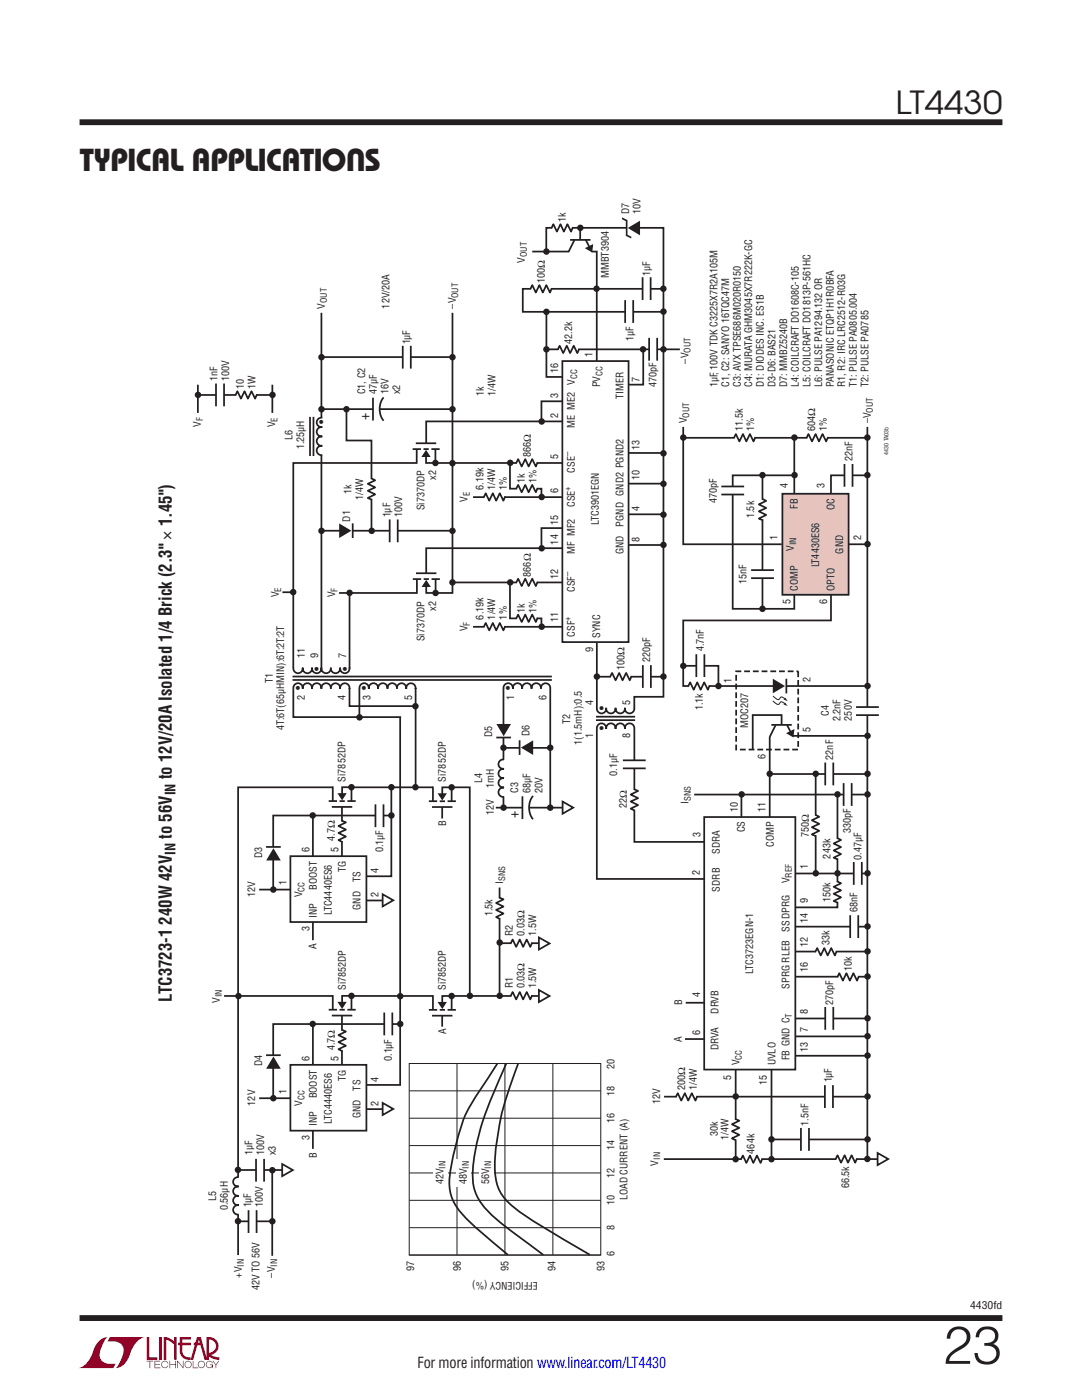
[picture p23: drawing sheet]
<svg xmlns="http://www.w3.org/2000/svg" width="216mm" height="279mm" viewBox="0 0 216 279" stroke-linecap="round" stroke-linejoin="round" font-family="sans-serif">
<defs><g id="words">
<text font-size="10.6" fill="#231f20" x="188.2" y="272.2">23</text>
<g font-size="6.3" fill="#231f20">
<text x="178.7" y="22.8">LT4430</text>
<text x="16" y="34.1">Typical Applications</text>
</g>
<g font-size="3.5" fill="#231f20">
<text x="34.3" y="155.5" transform="rotate(-90 34.3 155.5)">to 12V/20A Isolated 1/4 Brick (2.3&quot; × 1.45&quot;)</text>
<text x="34.3" y="167.4" transform="rotate(-90 34.3 167.4)">to 56V</text>
<text x="34.3" y="200.1" transform="rotate(-90 34.3 200.1)">LTC3723-1 240W 42V</text>
</g>
<text font-size="3" fill="#231f20" x="83.3" y="273.1">For more information www.linear.com/LT4430</text>
<g font-size="2.9" fill="#231f20">
<text x="73.7" y="83.8" transform="rotate(-90 73.7 83.8)">+</text>
<text x="103.5" y="163.3" transform="rotate(-90 103.5 163.3)">+</text>
</g>
<g font-size="2.8" fill="#231f20">
<text x="35" y="158.8" transform="rotate(-90 35 158.8)">IN</text>
<text x="35" y="170.6" transform="rotate(-90 35 170.6)">IN</text>
</g>
<g font-size="2.6" fill="#231f20">
<text x="64.6" y="83.3" transform="rotate(-180 64.6 83.3)">•</text>
<text x="59.9" y="136.3" transform="rotate(-180 59.9 136.3)">•</text>
<text x="63.6" y="132.4" transform="rotate(-180 63.6 132.4)">•</text>
<text x="69.2" y="132.4" transform="rotate(-180 69.2 132.4)">•</text>
<text x="73.1" y="136.3" transform="rotate(-180 73.1 136.3)">•</text>
<text x="101.8" y="136.3" transform="rotate(-180 101.8 136.3)">•</text>
<text x="119.6" y="142.3">•</text>
<text x="119.6" y="146.3">•</text>
</g>
<text font-size="2.1" fill="#231f20" x="193.6" y="261.2">4430fd</text>
<g font-size="2" fill="#231f20">
<text x="112.9" y="44.4" transform="rotate(-90 112.9 44.4)">1k</text>
<text x="125.5" y="42.8" transform="rotate(-90 125.5 42.8)">D7</text>
<text x="127.8" y="42.8" transform="rotate(-90 127.8 42.8)">10V</text>
<text x="104.7" y="52.4" transform="rotate(-90 104.7 52.4)">V</text>
<text x="108.7" y="56.5" transform="rotate(-90 108.7 56.5)">100Ω</text>
<text x="121.5" y="55.5" transform="rotate(-90 121.5 55.5)">MMBT3904</text>
<text x="129.7" y="55.1" transform="rotate(-90 129.7 55.1)">1µF</text>
<text x="64.8" y="61.6" transform="rotate(-90 64.8 61.6)">V</text>
<text x="77.7" y="61.6" transform="rotate(-90 77.7 61.6)">12V/20A</text>
<text x="91" y="61.6" transform="rotate(-90 91 61.6)">–V</text>
<text x="81.9" y="68.7" transform="rotate(-90 81.9 68.7)">1µF</text>
<text x="114.2" y="68.6" transform="rotate(-90 114.2 68.6)">42.2k</text>
<text x="118.2" y="71.3" transform="rotate(-90 118.2 71.3)">1</text>
<text x="126.4" y="68" transform="rotate(-90 126.4 68)">1µF</text>
<text x="43.4" y="76.1" transform="rotate(-90 43.4 76.1)">1nF</text>
<text x="45.7" y="76.1" transform="rotate(-90 45.7 76.1)">100V</text>
<text x="48.6" y="77.6" transform="rotate(-90 48.6 77.6)">10</text>
<text x="51" y="77.6" transform="rotate(-90 51 77.6)">1W</text>
<text x="111.4" y="74.5" transform="rotate(-90 111.4 74.5)">16</text>
<text x="119.8" y="77.3" transform="rotate(-90 119.8 77.3)">PV</text>
<text x="127.6" y="76.2" transform="rotate(-90 127.6 76.2)">7</text>
<text x="131" y="77.3" transform="rotate(-90 131 77.3)">470pF</text>
<text x="137.4" y="72.6" transform="rotate(-90 137.4 72.6)">–V</text>
<text x="143.2" y="77.2" transform="rotate(-90 143.2 77.2)">1µF, 100V TDK C3225X7R2A105M</text>
<text x="145.5" y="77.2" transform="rotate(-90 145.5 77.2)">C1, C2: SANYO 16TQC47M</text>
<text x="147.8" y="77.2" transform="rotate(-90 147.8 77.2)">C3: AVX TPSE686M020R0150</text>
<text x="150.1" y="77.2" transform="rotate(-90 150.1 77.2)">C4: MURATA GHM3045X7R222K-GC</text>
<text x="152.4" y="77.2" transform="rotate(-90 152.4 77.2)">D1: DIODES INC. ES1B</text>
<text x="154.8" y="77.2" transform="rotate(-90 154.8 77.2)">D3-D6: BAS21</text>
<text x="157.1" y="77.2" transform="rotate(-90 157.1 77.2)">D7: MMBZ5240B</text>
<text x="159.4" y="77.2" transform="rotate(-90 159.4 77.2)">L4: COILCRAFT DO1608C-105</text>
<text x="161.7" y="77.2" transform="rotate(-90 161.7 77.2)">L5: COILCRAFT DO1813P-561HC</text>
<text x="164" y="77.2" transform="rotate(-90 164 77.2)">L6: PULSE PA1294.132 OR</text>
<text x="166.3" y="77.2" transform="rotate(-90 166.3 77.2)">PANASONIC ETQP1H1R0BFA</text>
<text x="168.7" y="77.2" transform="rotate(-90 168.7 77.2)">R1, R2: IRC LRC2512-R03G</text>
<text x="171" y="77.2" transform="rotate(-90 171 77.2)">T1: PULSE PA0805.004</text>
<text x="173.3" y="77.2" transform="rotate(-90 173.3 77.2)">T2: PULSE PA0785</text>
<text x="72.9" y="78.7" transform="rotate(-90 72.9 78.7)">C1, C2</text>
<text x="75.2" y="78.7" transform="rotate(-90 75.2 78.7)">47µF</text>
<text x="77.5" y="78.7" transform="rotate(-90 77.5 78.7)">16V</text>
<text x="79.8" y="78.7" transform="rotate(-90 79.8 78.7)">x2</text>
<text x="96.5" y="79" transform="rotate(-90 96.5 79)">1k</text>
<text x="98.9" y="79" transform="rotate(-90 98.9 79)">1/4W</text>
<text x="111.4" y="83.4" transform="rotate(-90 111.4 83.4)">2</text>
<text x="111.4" y="79.5" transform="rotate(-90 111.4 79.5)">3</text>
<text x="124.4" y="79.6" transform="rotate(-90 124.4 79.6)">TIMER</text>
<text x="40.1" y="85.2" transform="rotate(-90 40.1 85.2)">V</text>
<text x="54.9" y="85.3" transform="rotate(-90 54.9 85.3)">V</text>
<text x="58.4" y="87.8" transform="rotate(-90 58.4 87.8)">L6</text>
<text x="60.7" y="89.7" transform="rotate(-90 60.7 89.7)">1.25µH</text>
<text x="114.7" y="85.4" transform="rotate(-90 114.7 85.4)">ME ME2 V</text>
<text x="127.6" y="89.7" transform="rotate(-90 127.6 89.7)">13</text>
<text x="137.1" y="84.5" transform="rotate(-90 137.1 84.5)">V</text>
<text x="148.2" y="86" transform="rotate(-90 148.2 86)">11.5k</text>
<text x="150.5" y="86" transform="rotate(-90 150.5 86)">1%</text>
<text x="162.7" y="86" transform="rotate(-90 162.7 86)">604Ω</text>
<text x="165" y="86" transform="rotate(-90 165 86)">1%</text>
<text x="173.7" y="84.5" transform="rotate(-90 173.7 84.5)">–V</text>
<text x="87" y="95.7" transform="rotate(-90 87 95.7)">x2</text>
<text x="105.9" y="91.2" transform="rotate(-90 105.9 91.2)">866Ω</text>
<text x="111.4" y="91.7" transform="rotate(-90 111.4 91.7)">5</text>
<text x="114.7" y="94.3" transform="rotate(-90 114.7 94.3)">CSE</text>
<text x="127.6" y="95.9" transform="rotate(-90 127.6 95.9)">10</text>
<text x="170.1" y="92" transform="rotate(-90 170.1 92)">22nF</text>
<text x="70.1" y="98.7" transform="rotate(-90 70.1 98.7)">1k</text>
<text x="72.5" y="99.9" transform="rotate(-90 72.5 99.9)">1/4W</text>
<text x="84.7" y="101.8" transform="rotate(-90 84.7 101.8)">Si7370DP</text>
<text x="93.3" y="100.1" transform="rotate(-90 93.3 100.1)">V</text>
<text x="96.5" y="97.8" transform="rotate(-90 96.5 97.8)">6.19k</text>
<text x="98.8" y="97.8" transform="rotate(-90 98.8 97.8)">1/4W</text>
<text x="101.1" y="97.8" transform="rotate(-90 101.1 97.8)">1%</text>
<text x="104.8" y="96.4" transform="rotate(-90 104.8 96.4)">1k</text>
<text x="107.1" y="96.4" transform="rotate(-90 107.1 96.4)">1%</text>
<text x="111.4" y="98.3" transform="rotate(-90 111.4 98.3)">6</text>
<text x="114.7" y="101.2" transform="rotate(-90 114.7 101.2)">CSE</text>
<text x="127.6" y="102" transform="rotate(-90 127.6 102)">4</text>
<text x="143" y="100.4" transform="rotate(-90 143 100.4)">470pF</text>
<text x="157.2" y="97.5" transform="rotate(-90 157.2 97.5)">4</text>
<text x="159.2" y="101.5" transform="rotate(-90 159.2 101.5)">FB</text>
<text x="164.5" y="97.5" transform="rotate(-90 164.5 97.5)">3</text>
<text x="166.5" y="101.8" transform="rotate(-90 166.5 101.8)">OC</text>
<text x="69.8" y="104.1" transform="rotate(-90 69.8 104.1)">D1</text>
<text x="77.9" y="103.2" transform="rotate(-90 77.9 103.2)">1µF</text>
<text x="80.2" y="103.2" transform="rotate(-90 80.2 103.2)">100V</text>
<text x="111.4" y="104.8" transform="rotate(-90 111.4 104.8)">15</text>
<text x="119.5" y="104.8" transform="rotate(-90 119.5 104.8)">LTC3901EGN</text>
<text x="124.4" y="105.1" transform="rotate(-90 124.4 105.1)">PGND GND2 PGND2</text>
<text x="150.5" y="103.4" transform="rotate(-90 150.5 103.4)">1.5k</text>
<text x="155.2" y="107.8" transform="rotate(-90 155.2 107.8)">1</text>
<text x="171.8" y="107.8" transform="rotate(-90 171.8 107.8)">2</text>
<text x="111.4" y="108.7" transform="rotate(-90 111.4 108.7)">14</text>
<text x="114.7" y="110.6" transform="rotate(-90 114.7 110.6)">MF MF2</text>
<text x="124.4" y="110.6" transform="rotate(-90 124.4 110.6)">GND</text>
<text x="127.6" y="108.1" transform="rotate(-90 127.6 108.1)">8</text>
<text x="158.4" y="110" transform="rotate(-90 158.4 110)">V</text>
<text x="163.5" y="113.2" transform="rotate(-90 163.5 113.2)">LT4430ES6</text>
<text x="168.3" y="110.5" transform="rotate(-90 168.3 110.5)">GND</text>
<text x="55.6" y="119.2" transform="rotate(-90 55.6 119.2)">V</text>
<text x="66.9" y="119.2" transform="rotate(-90 66.9 119.2)">V</text>
<text x="105.9" y="115.1" transform="rotate(-90 105.9 115.1)">866Ω</text>
<text x="111.4" y="115.5" transform="rotate(-90 111.4 115.5)">12</text>
<text x="114.7" y="118.1" transform="rotate(-90 114.7 118.1)">CSF</text>
<text x="149" y="116.5" transform="rotate(-90 149 116.5)">15nF</text>
<text x="159.2" y="117.9" transform="rotate(-90 159.2 117.9)">COMP</text>
<text x="166.5" y="117.9" transform="rotate(-90 166.5 117.9)">OPTO</text>
<text x="87" y="121.9" transform="rotate(-90 87 121.9)">x2</text>
<text x="93.3" y="126" transform="rotate(-90 93.3 126)">V</text>
<text x="96.5" y="123.7" transform="rotate(-90 96.5 123.7)">6.19k</text>
<text x="98.8" y="123.7" transform="rotate(-90 98.8 123.7)">1/4W</text>
<text x="101.1" y="123.7" transform="rotate(-90 101.1 123.7)">1%</text>
<text x="104.8" y="122.3" transform="rotate(-90 104.8 122.3)">1k</text>
<text x="107.1" y="122.3" transform="rotate(-90 107.1 122.3)">1%</text>
<text x="111.4" y="124.2" transform="rotate(-90 111.4 124.2)">11</text>
<text x="157.8" y="120.6" transform="rotate(-90 157.8 120.6)">5</text>
<text x="165.1" y="120.6" transform="rotate(-90 165.1 120.6)">6</text>
<text x="60.8" y="131.4" transform="rotate(-90 60.8 131.4)">11</text>
<text x="63.5" y="131.4" transform="rotate(-90 63.5 131.4)">9</text>
<text x="69.1" y="131.4" transform="rotate(-90 69.1 131.4)">7</text>
<text x="84.7" y="128" transform="rotate(-90 84.7 128)">Si7370DP</text>
<text x="114.7" y="127" transform="rotate(-90 114.7 127)">CSF</text>
<text x="118.4" y="130.2" transform="rotate(-90 118.4 130.2)">9</text>
<text x="119.8" y="127.3" transform="rotate(-90 119.8 127.3)">SYNC</text>
<text x="140.4" y="130" transform="rotate(-90 140.4 130)">4.7nF</text>
<text x="54.4" y="136.3" transform="rotate(-90 54.4 136.3)">T1</text>
<text x="124.6" y="133.7" transform="rotate(-90 124.6 133.7)">100Ω</text>
<text x="129.7" y="132.2" transform="rotate(-90 129.7 132.2)">220pF</text>
<text x="146" y="136.3" transform="rotate(-90 146 136.3)">1</text>
<text x="161.7" y="136.1" transform="rotate(-90 161.7 136.1)">2</text>
<text x="60.8" y="139.8" transform="rotate(-90 60.8 139.8)">2</text>
<text x="68.9" y="139.8" transform="rotate(-90 68.9 139.8)">4</text>
<text x="73.9" y="139.7" transform="rotate(-90 73.9 139.7)">3</text>
<text x="82.2" y="139.7" transform="rotate(-90 82.2 139.7)">5</text>
<text x="102.6" y="139.7" transform="rotate(-90 102.6 139.7)">1</text>
<text x="109.1" y="139.7" transform="rotate(-90 109.1 139.7)">6</text>
<text x="118.4" y="140.6" transform="rotate(-90 118.4 140.6)">4</text>
<text x="125.7" y="140.6" transform="rotate(-90 125.7 140.6)">5</text>
<text x="140.2" y="141.8" transform="rotate(-90 140.2 141.8)">1.1k</text>
<text x="165.4" y="142.8" transform="rotate(-90 165.4 142.8)">C4</text>
<text x="167.7" y="144" transform="rotate(-90 167.7 144)">2.2nF</text>
<text x="170" y="143.8" transform="rotate(-90 170 143.8)">250V</text>
<text x="56.7" y="145.6" transform="rotate(-90 56.7 145.6)">4T:6T(65µHMIN):6T:2T:2T</text>
<text x="98.2" y="147" transform="rotate(-90 98.2 147)">D5</text>
<text x="105.6" y="146.9" transform="rotate(-90 105.6 146.9)">D6</text>
<text x="113.8" y="144.5" transform="rotate(-90 113.8 144.5)">T2</text>
<text x="116.1" y="148.6" transform="rotate(-90 116.1 148.6)">1(1.5mH):0.5</text>
<text x="118.4" y="147.3" transform="rotate(-90 118.4 147.3)">1</text>
<text x="125.7" y="147.3" transform="rotate(-90 125.7 147.3)">8</text>
<text x="149.3" y="145.3" transform="rotate(-90 149.3 145.3)">MOC207</text>
<text x="161.7" y="146.1" transform="rotate(-90 161.7 146.1)">5</text>
<text x="68.9" y="156" transform="rotate(-90 68.9 156)">Si7852DP</text>
<text x="88.9" y="156" transform="rotate(-90 88.9 156)">Si7852DP</text>
<text x="123.1" y="154.8" transform="rotate(-90 123.1 154.8)">0.1µF</text>
<text x="152.8" y="151.5" transform="rotate(-90 152.8 151.5)">6</text>
<text x="166.2" y="151.6" transform="rotate(-90 166.2 151.6)">22nF</text>
<text x="96.2" y="156.4" transform="rotate(-90 96.2 156.4)">L4</text>
<text x="98.5" y="157.3" transform="rotate(-90 98.5 157.3)">1mH</text>
<text x="103.4" y="158.2" transform="rotate(-90 103.4 158.2)">C3</text>
<text x="105.8" y="158.2" transform="rotate(-90 105.8 158.2)">68µF</text>
<text x="108.3" y="158.2" transform="rotate(-90 108.3 158.2)">20V</text>
<text x="125.1" y="161.3" transform="rotate(-90 125.1 161.3)">22Ω</text>
<text x="137.4" y="160.4" transform="rotate(-90 137.4 160.4)">I</text>
<text x="66.8" y="167.9" transform="rotate(-90 66.8 167.9)">4.7Ω</text>
<text x="89" y="164.9" transform="rotate(-90 89 164.9)">B</text>
<text x="98.5" y="162.7" transform="rotate(-90 98.5 162.7)">12V</text>
<text x="139.8" y="167.1" transform="rotate(-90 139.8 167.1)">3</text>
<text x="147.2" y="162.1" transform="rotate(-90 147.2 162.1)">10</text>
<text x="148.7" y="166.1" transform="rotate(-90 148.7 166.1)">CS</text>
<text x="152.8" y="162.1" transform="rotate(-90 152.8 162.1)">11</text>
<text x="161.4" y="167.1" transform="rotate(-90 161.4 167.1)">750Ω</text>
<text x="169.8" y="166.2" transform="rotate(-90 169.8 166.2)">330pF</text>
<text x="52.3" y="171.3" transform="rotate(-90 52.3 171.3)">D3</text>
<text x="61.7" y="170.1" transform="rotate(-90 61.7 170.1)">6</text>
<text x="67.5" y="170.1" transform="rotate(-90 67.5 170.1)">5</text>
<text x="76.4" y="170.1" transform="rotate(-90 76.4 170.1)">0.1µF</text>
<text x="143.6" y="170.4" transform="rotate(-90 143.6 170.4)">SDRA</text>
<text x="154.4" y="168.9" transform="rotate(-90 154.4 168.9)">COMP</text>
<text x="161.2" y="173.5" transform="rotate(-90 161.2 173.5)">1</text>
<text x="165.7" y="171.3" transform="rotate(-90 165.7 171.3)">243k</text>
<text x="171.9" y="171.6" transform="rotate(-90 171.9 171.6)">0.47µF</text>
<text x="50.9" y="179" transform="rotate(-90 50.9 179)">12V</text>
<text x="57.1" y="176.7" transform="rotate(-90 57.1 176.7)">1</text>
<text x="60.3" y="179.1" transform="rotate(-90 60.3 179.1)">V</text>
<text x="63.2" y="177.6" transform="rotate(-90 63.2 177.6)">BOOST</text>
<text x="69" y="174.1" transform="rotate(-90 69 174.1)">TG</text>
<text x="71.9" y="176" transform="rotate(-90 71.9 176)">TS</text>
<text x="75.5" y="179" transform="rotate(-90 75.5 179)">2</text>
<text x="75.5" y="174.3" transform="rotate(-90 75.5 174.3)">4</text>
<text x="100.4" y="176.3" transform="rotate(-90 100.4 176.3)">I</text>
<text x="139.6" y="174.5" transform="rotate(-90 139.6 174.5)">2</text>
<text x="143.6" y="177.9" transform="rotate(-90 143.6 177.9)">SDRB</text>
<text x="157.5" y="176.3" transform="rotate(-90 157.5 176.3)">V</text>
<text x="165.7" y="180" transform="rotate(-90 165.7 180)">150k</text>
<text x="61.8" y="185.8" transform="rotate(-90 61.8 185.8)">3</text>
<text x="63.2" y="183.1" transform="rotate(-90 63.2 183.1)">INP</text>
<text x="66.2" y="182.6" transform="rotate(-90 66.2 182.6)">LTC4440ES6</text>
<text x="71.9" y="181.6" transform="rotate(-90 71.9 181.6)">GND</text>
<text x="98.2" y="182.9" transform="rotate(-90 98.2 182.9)">1.5k</text>
<text x="157.5" y="186" transform="rotate(-90 157.5 186)">SSDPRG</text>
<text x="161.2" y="184.3" transform="rotate(-90 161.2 184.3)">14</text>
<text x="161.2" y="180.2" transform="rotate(-90 161.2 180.2)">9</text>
<text x="171.1" y="182.1" transform="rotate(-90 171.1 182.1)">68nF</text>
<text x="63.2" y="189.4" transform="rotate(-90 63.2 189.4)">A</text>
<text x="102.3" y="186.8" transform="rotate(-90 102.3 186.8)">R2</text>
<text x="104.6" y="186.8" transform="rotate(-90 104.6 186.8)">0.03Ω</text>
<text x="107" y="186.8" transform="rotate(-90 107 186.8)">1.5W</text>
<text x="161.2" y="189" transform="rotate(-90 161.2 189)">12</text>
<text x="165.5" y="188.7" transform="rotate(-90 165.5 188.7)">33k</text>
<text x="69" y="197.6" transform="rotate(-90 69 197.6)">Si7852DP</text>
<text x="88.9" y="197.6" transform="rotate(-90 88.9 197.6)">Si7852DP</text>
<text x="102.3" y="197.3" transform="rotate(-90 102.3 197.3)">R1</text>
<text x="104.6" y="197.3" transform="rotate(-90 104.6 197.3)">0.03Ω</text>
<text x="107" y="197.3" transform="rotate(-90 107 197.3)">1.5W</text>
<text x="150.3" y="194.4" transform="rotate(-90 150.3 194.4)">LTC3723EGN-1</text>
<text x="157.5" y="197.3" transform="rotate(-90 157.5 197.3)">SPRG RLEB</text>
<text x="161.2" y="194" transform="rotate(-90 161.2 194)">16</text>
<text x="170" y="193.8" transform="rotate(-90 170 193.8)">10k</text>
<text x="43.8" y="200.1" transform="rotate(-90 43.8 200.1)">V</text>
<text x="136.1" y="200.6" transform="rotate(-90 136.1 200.6)">B</text>
<text x="139.7" y="199" transform="rotate(-90 139.7 199)">4</text>
<text x="143.4" y="202.3" transform="rotate(-90 143.4 202.3)">DRVB</text>
<text x="161.2" y="202.4" transform="rotate(-90 161.2 202.4)">8</text>
<text x="166.2" y="200.6" transform="rotate(-90 166.2 200.6)">270pF</text>
<text x="66.8" y="209.6" transform="rotate(-90 66.8 209.6)">4.7Ω</text>
<text x="89" y="206.4" transform="rotate(-90 89 206.4)">A</text>
<text x="136.1" y="207.9" transform="rotate(-90 136.1 207.9)">A</text>
<text x="139.7" y="206.5" transform="rotate(-90 139.7 206.5)">6</text>
<text x="143.4" y="209.6" transform="rotate(-90 143.4 209.6)">DRVA</text>
<text x="161.2" y="209.9" transform="rotate(-90 161.2 209.9)">13</text>
<text x="161.2" y="206" transform="rotate(-90 161.2 206)">7</text>
<text x="52.3" y="212.8" transform="rotate(-90 52.3 212.8)">D4</text>
<text x="61.7" y="211.7" transform="rotate(-90 61.7 211.7)">6</text>
<text x="67.5" y="211.7" transform="rotate(-90 67.5 211.7)">5</text>
<text x="69" y="215.7" transform="rotate(-90 69 215.7)">TG</text>
<text x="75.5" y="215.9" transform="rotate(-90 75.5 215.9)">4</text>
<text x="78.2" y="211.8" transform="rotate(-90 78.2 211.8)">0.1µF</text>
<text x="122.6" y="213.4" transform="rotate(-90 122.6 213.4)">20</text>
<text x="145.9" y="215.5" transform="rotate(-90 145.9 215.5)">5</text>
<text x="147.6" y="212.6" transform="rotate(-90 147.6 212.6)">V</text>
<text x="154.7" y="212.6" transform="rotate(-90 154.7 212.6)">UVLO</text>
<text x="157.5" y="211.6" transform="rotate(-90 157.5 211.6)">FB GND C</text>
<text x="50.9" y="220.7" transform="rotate(-90 50.9 220.7)">12V</text>
<text x="57.1" y="218.3" transform="rotate(-90 57.1 218.3)">1</text>
<text x="60.3" y="220.7" transform="rotate(-90 60.3 220.7)">V</text>
<text x="63.2" y="219.2" transform="rotate(-90 63.2 219.2)">BOOST</text>
<text x="71.9" y="217.6" transform="rotate(-90 71.9 217.6)">TS</text>
<text x="75.5" y="220.6" transform="rotate(-90 75.5 220.6)">2</text>
<text x="122.6" y="218.8" transform="rotate(-90 122.6 218.8)">18</text>
<text x="131.7" y="220.4" transform="rotate(-90 131.7 220.4)">12V</text>
<text x="136.7" y="217.6" transform="rotate(-90 136.7 217.6)">200Ω</text>
<text x="139" y="217.6" transform="rotate(-90 139 217.6)">1/4W</text>
<text x="153" y="216.5" transform="rotate(-90 153 216.5)">15</text>
<text x="166" y="216" transform="rotate(-90 166 216)">1µF</text>
<text x="61.8" y="227.5" transform="rotate(-90 61.8 227.5)">3</text>
<text x="63.2" y="224.8" transform="rotate(-90 63.2 224.8)">INP</text>
<text x="66.2" y="224.3" transform="rotate(-90 66.2 224.3)">LTC4440ES6</text>
<text x="71.9" y="223.2" transform="rotate(-90 71.9 223.2)">GND</text>
<text x="122.6" y="224.2" transform="rotate(-90 122.6 224.2)">16</text>
<text x="143.2" y="226.8" transform="rotate(-90 143.2 226.8)">30k</text>
<text x="145.4" y="227.4" transform="rotate(-90 145.4 227.4)">1/4W</text>
<text x="161.3" y="224.7" transform="rotate(-90 161.3 224.7)">1.5nF</text>
<text x="50.4" y="230.5" transform="rotate(-90 50.4 230.5)">1µF</text>
<text x="52.7" y="230.5" transform="rotate(-90 52.7 230.5)">100V</text>
<text x="55" y="230.5" transform="rotate(-90 55 230.5)">x3</text>
<text x="63.2" y="231.1" transform="rotate(-90 63.2 231.1)">B</text>
<text x="122.6" y="229.5" transform="rotate(-90 122.6 229.5)">14</text>
<text x="131.3" y="232.6" transform="rotate(-90 131.3 232.6)">V</text>
<text x="150.5" y="230.2" transform="rotate(-90 150.5 230.2)">464k</text>
<text x="43.1" y="239.6" transform="rotate(-90 43.1 239.6)">L5</text>
<text x="88.5" y="236.4" transform="rotate(-90 88.5 236.4)">42V</text>
<text x="93.1" y="236.4" transform="rotate(-90 93.1 236.4)">48V</text>
<text x="97.6" y="236.4" transform="rotate(-90 97.6 236.4)">56V</text>
<text x="122.6" y="235.1" transform="rotate(-90 122.6 235.1)">12</text>
<text x="125.2" y="239.5" transform="rotate(-90 125.2 239.5)">LOAD CURRENT (A)</text>
<text x="169.4" y="237.2" transform="rotate(-90 169.4 237.2)">66.5k</text>
<text x="45.5" y="241.5" transform="rotate(-90 45.5 241.5)">0.56µH</text>
<text x="50.1" y="241" transform="rotate(-90 50.1 241)">1µF</text>
<text x="52.4" y="241" transform="rotate(-90 52.4 241)">100V</text>
<text x="122.6" y="245.6" transform="rotate(-90 122.6 245.6)">8</text>
<text x="122.6" y="240.5" transform="rotate(-90 122.6 240.5)">10</text>
<text x="122.6" y="250.7" transform="rotate(-90 122.6 250.7)">6</text>
<text x="48.2" y="255" transform="rotate(-90 48.2 255)">+V</text>
<text x="51.8" y="257.5" transform="rotate(-90 51.8 257.5)">42V TO 56V</text>
<text x="54.9" y="255" transform="rotate(-90 54.9 255)">–V</text>
<text x="82.7" y="253.6" transform="rotate(-90 82.7 253.6)">97</text>
<text x="91.9" y="253.7" transform="rotate(-90 91.9 253.7)">96</text>
<text x="101.5" y="253.6" transform="rotate(-90 101.5 253.6)">95</text>
<text x="107.3" y="255.8" transform="rotate(-180 107.3 255.8)">EFFICIENCY (%)</text>
<text x="110.8" y="253.7" transform="rotate(-90 110.8 253.7)">94</text>
<text x="120.6" y="253.7" transform="rotate(-90 120.6 253.7)">93</text>
</g>
<g font-size="1.7" fill="#231f20">
<text x="105.2" y="51.3" transform="rotate(-90 105.2 51.3)">OUT</text>
<text x="91.4" y="59.4" transform="rotate(-90 91.4 59.4)">OUT</text>
<text x="65.2" y="60.5" transform="rotate(-90 65.2 60.5)">OUT</text>
<text x="137.8" y="70.4" transform="rotate(-90 137.8 70.4)">OUT</text>
<text x="115.2" y="75.7" transform="rotate(-90 115.2 75.7)">CC</text>
<text x="120.2" y="75" transform="rotate(-90 120.2 75)">CC</text>
<text x="137.5" y="83.4" transform="rotate(-90 137.5 83.4)">OUT</text>
<text x="174.2" y="82.4" transform="rotate(-90 174.2 82.4)">OUT</text>
<text x="40.5" y="84" transform="rotate(-90 40.5 84)">F</text>
<text x="55.4" y="84.1" transform="rotate(-90 55.4 84.1)">E</text>
<text x="113.9" y="91.1" transform="rotate(-90 113.9 91.1)">–</text>
<text x="93.7" y="99" transform="rotate(-90 93.7 99)">E</text>
<text x="113.9" y="97.9" transform="rotate(-90 113.9 97.9)">+</text>
<text x="158.8" y="108.8" transform="rotate(-90 158.8 108.8)">IN</text>
<text x="56.1" y="118.1" transform="rotate(-90 56.1 118.1)">E</text>
<text x="67.3" y="118.1" transform="rotate(-90 67.3 118.1)">F</text>
<text x="113.9" y="115" transform="rotate(-90 113.9 115)">–</text>
<text x="93.7" y="124.8" transform="rotate(-90 93.7 124.8)">F</text>
<text x="113.9" y="123.9" transform="rotate(-90 113.9 123.9)">+</text>
<text x="137.8" y="159.8" transform="rotate(-90 137.8 159.8)">SNS</text>
<text x="60.7" y="177.9" transform="rotate(-90 60.7 177.9)">CC</text>
<text x="100.8" y="175.8" transform="rotate(-90 100.8 175.8)">SNS</text>
<text x="158" y="175.2" transform="rotate(-90 158 175.2)">REF</text>
<text x="44.3" y="199" transform="rotate(-90 44.3 199)">IN</text>
<text x="158" y="203.1" transform="rotate(-90 158 203.1)">T</text>
<text x="148" y="211.5" transform="rotate(-90 148 211.5)">CC</text>
<text x="60.7" y="219.6" transform="rotate(-90 60.7 219.6)">CC</text>
<text x="88.9" y="233.2" transform="rotate(-90 88.9 233.2)">IN</text>
<text x="93.6" y="233.2" transform="rotate(-90 93.6 233.2)">IN</text>
<text x="98" y="233.2" transform="rotate(-90 98 233.2)">IN</text>
<text x="131.7" y="231.5" transform="rotate(-90 131.7 231.5)">IN</text>
<text x="48.7" y="252.8" transform="rotate(-90 48.7 252.8)">IN</text>
<text x="55.3" y="252.8" transform="rotate(-90 55.3 252.8)">IN</text>
</g>
<text font-size="1.2" fill="#231f20" x="177.3" y="90.7" transform="rotate(-90 177.3 90.7)">4430 TA03b</text>
</g></defs>
<g fill="#900126">
<path d="M29.3 266.8h.5v4.1h1.6v.5h-2.1z"/>
<path d="M20 267.4l1-.5h.5h-.1a6.2 6.2 0 0 0-1.5 4 2.58 2.58 0 0 0 3.2 1.3l-.5 .8h-7a4.9 4.9 0 0 0 3.1-3.8l.4-.7z"/>
<path d="M21.9 266.9h7a4.9 4.9 0 0 0-3.1 3.7 3.2 3.2 0 0 1-2.7 2.4h.1a6.2 6.2 0 0 0 1.4-4.1 2.58 2.58 0 0 0-3.1-1.2z"/>
<path d="M31.8 266.8h.5v4.6h-.5z"/>
<path d="M32.7 266.8l1 .2 1 .7v-.9h.5v4.6h-.5v-3.1l-1.5-.9v4h-.5z"/>
<path d="M29.3 271.6h1.3v.1h-.6v1.3h-.2v-1.3h-.5z"/>
<path d="M30.8 271.6h1.2v.1h-1v.5h.9v.2h-.9v.5h1v.1h-1.2z"/>
<path d="M33.8 271.6h.2v.6h1v-.6h.1v1.4h-.1v-.6h-1v.6h-.2z"/>
<path d="M35.4 271.6h.1l1 1.2v-1.2h.1v1.4l-1.1-1.2v1.2h-.1z"/>
<path d="M38.5 271.6h.1v1.3h.9v.1h-1z"/>
<path d="M42.4 271.6h.1l.6 .7 .5-.7h.2l-.7 .8v.6h-.1v-.6z"/>
<path d="M35.9 266.8h2.2v.5h-1.7v.7h1.7v.5h-1.7v1.1a1.32 1.32 0 0 0 1.6 1.3v.5l1.3-4.6h.8l1.1 4.1v-4.1a1.84 1.84 0 0 1 2.3 1.4 1.84 1.84 0 0 1-1.4 2.2l.7 .4 1 .1v.5l-1.2-.2-1.1-.6v-.6a1.34 1.34 0 0 0 1.6-1.2 1.34 1.34 0 0 0-1.4-1.5v4.1h-.9l-.8-2.9h-1.3v-.5h1.2l-.2-.7-1.1 4.1a2.06 2.06 0 0 1-2.7-1.3v-1.6h-.4v-.5h.4z"/>
<path d="M37 271.8a.72 .72 0 0 1 1.2 .1 .72 .72 0 0 1-.4 1.1 .72 .72 0 0 1-1-.7h.2a.59 .59 0 0 0 .8 .5 .59 .59 0 0 0 .2-.9 .59 .59 0 0 0-1 .2v.2h-.2z"/>
<path d="M39.7 271.8a.72 .72 0 0 1 1.1 .1 .72 .72 0 0 1-.4 1.1 .72 .72 0 0 1-.9-.7h.1a.59 .59 0 0 0 .8 .5 .59 .59 0 0 0 .2-.9 .59 .59 0 0 0-1 .2v.2h-.1z"/>
<path d="M41.3 271.8a.72 .72 0 0 1 1.2 .2h-.2a.59 .59 0 0 0-.9-.1 .59 .59 0 0 0 .1 .9 .59 .59 0 0 0 .9-.4h-.5v-.1h.6v.7h-.1v-.3a.73 .73 0 0 1-1.1 .2 .73 .73 0 0 1 0-1.1z"/>
<path d="M32.4 271.8a.71 .71 0 0 1 1.2 .3h-.1a.59 .59 0 0 0-.9-.3 .59 .59 0 0 0-.1 1 .59 .59 0 0 0 .9-.3h.2a.73 .73 0 0 1-1.1 .4 .73 .73 0 0 1-.1-1.1z"/>
</g>
<path d="M15.9 24.4h184.1M15.9 263h184.1" fill="none" stroke="#231f20" stroke-width="1.2" stroke-linecap="butt"/>
<g fill="none" stroke="#231f20" stroke-width=".35">
<path d="M132.4 57.6h-28.1v4.6h28M39.8 78.8h14.7M109 62.2v13h4.2M109 69.7h26.7M94.4 99.2h19.4M101.8 92.4v5.1h6.2v1.3M113.8 84.1h-28.8v4.4M114.1 80.1h-6.1v3.6M136.3 85.2v23.4h19.7M136.5 87.4h36.6M152.1 94.9v26.6M158.5 87.3v11.2"/>
<path d="M158.5 94.9h-12.3v26.6h12.3v-2.8M173.1 85.2v146.1M173.1 94.9h-7.3v28.9h-29.5v13.1h36.5M69.7 118.4v14.9M90.3 116.2h23.5M101.8 116.3v7.1h6.2v1.3M113.8 109.4h-28.8v5M114.1 105.4h-6.1v3.6M169.3 108.6h3.7M94.4 125.1h19.4M100.5 137.4v23.8M109.8 137.3v23.9"/>
<path d="M119.1 125.6v15.7M119.5 135.1h12.8M100.8 149.3h8.7M119.1 145.4v30h22.2M126.6 145.4v22.6h14.3M147.9 158.7v4.8M162.8 154.4v19.6M167.1 158.7v22.4h-8.9M98.9 161.2h13.4M158.2 174.3h14.8M44.7 198.8h64.4M93.7 198.7v-41.6h-46.2v93.4"/>
<path d="M99.7 188.2h8.4M158.2 189.9h14.8M158.2 184.9h14.8M158.2 194.9h14.8M136.7 207.4h5.4M146.8 212.6v18.8M153.9 212.3v19M158.2 210.7h14.8M158.2 206.8h14.8M158.2 203.3h14.8M132.5 231.3h43.7M154 227.4h19"/>
</g>
<path d="M140.5 163.1h18.2v50.4h-18.2z" fill="#fff"/>
<path d="M140.5 163.1h18.2v50.4h-18.2z" fill="none" stroke="#231f20" stroke-width=".35"/>
<path d="M175.1 230.1l2.1 1.2-2.1 1.2z" fill="#fff"/>
<g fill="none" stroke="#231f20" stroke-width=".35">
<path d="M150.7 87.3l-.3 .8-.8-1.5-.7 1.5-.7-1.5-.7 1.5-.7-1.5-.4 .8M165.2 87.3l-.3 .8-.8-1.5-.7 1.5-.7-1.5-.7 1.5-.7-1.5-.4 .8M118.9 143.7h7.8M118.9 143h7.8M119.1 145.5a.95 .95 0 0 1 .9-1.1 .95 .95 0 0 1 1 1.1 .95 .95 0 0 1 .9-1.1 .95 .95 0 0 1 .9 1.1 .95 .95 0 0 1 1-1.1 .95 .95 0 0 1 .9 1.1 .95 .95 0 0 1 .9-1.1 .95 .95 0 0 1 1 1.1M119.1 141.3a.95 .95 0 0 0 .9 1.1 .95 .95 0 0 0 1-1.1 .95 .95 0 0 0 .9 1.1 .95 .95 0 0 0 .9-1.1 .95 .95 0 0 0 1 1.1 .95 .95 0 0 0 .9-1.1 .95 .95 0 0 0 .9 1.1 .95 .95 0 0 0 1-1.1M162.7 162.6l.8 .4-1.5 .7 1.5 .7-1.5 .7 1.5 .7-1.5 .7 .8 .4M167 175.9l.8 .4-1.5 .7 1.5 .7-1.5 .7 1.5 .7-1.5 .7 .9 .4M167 167.2l.8 .4-1.5 .7 1.5 .8-1.5 .6 1.5 .7-1.5 .8 .9 .3M170.4 172v4.6M172 172v4.6M169.6 182.7v4.5"/>
<path d="M171.3 182.7v4.5M171.4 194.9l-.4 .8-.7-1.5-.7 1.5-.7-1.5-.7 1.5-.7-1.5-.4 .8M175.1 230.1l2.1 1.2-2.1 1.2z"/>
</g>
<path d="M146.6 87.4h3.9M161.1 87.4h3.9M162.7 162.8v3.9M167.1 176v4M167.1 167.4v4M170.4 174.3h1.6M167.2 195h4M169.7 184.9h1.5" fill="none" stroke="#fff" stroke-width=".87" stroke-linecap="butt"/>
<circle cx="162.8" cy="174.3" r=".65" fill="#231f20"/>
<path d="M132.5 218.9h40.5" fill="none" stroke="#231f20" stroke-width=".35"/>
<g fill="#231f20">
<circle cx="173.1" cy="218.8" r=".65"/>
<circle cx="173.1" cy="227.4" r=".65"/>
<circle cx="153.9" cy="227.4" r=".65"/>
<circle cx="153.9" cy="231.3" r=".65"/>
<circle cx="146.8" cy="231.3" r=".65"/>
<circle cx="173.1" cy="231.3" r=".65"/>
<circle cx="146.8" cy="218.8" r=".65"/>
<circle cx="173.1" cy="174.3" r=".65"/>
</g>
<path d="M164.7 203.2h1.6" fill="none" stroke="#fff" stroke-width=".87" stroke-linecap="butt"/>
<path d="M164.7 201v4.5M166.3 201v4.5" fill="none" stroke="#231f20" stroke-width=".35"/>
<g fill="#231f20">
<circle cx="173.1" cy="203.2" r=".65"/>
<circle cx="173.1" cy="210.7" r=".65"/>
</g>
<path d="M102 198.7h4M135 218.9h4M146.8 223.5v3.9M148 231.3h3.9M166.9 231.3h3.9" fill="none" stroke="#fff" stroke-width=".87" stroke-linecap="butt"/>
<path d="M106.2 198.6l-.4 .9-.7-1.5-.7 1.5-.7-1.5-.7 1.5-.7-1.5-.4 .8M139.1 218.8l-.3 .8-.8-1.4-.7 1.4-.6-1.4-.8 1.4-.7-1.4-.4 .8M146.7 223.3l.8 .4-1.5 .7 1.5 .7-1.5 .7 1.5 .7-1.5 .7 .8 .4M152.1 231.2l-.3 .9-.8-1.5-.7 1.5-.7-1.5-.7 1.5-.7-1.5-.4 .8M171 231.2l-.4 .8-.7-1.4-.7 1.4-.7-1.4-.7 1.4-.7-1.4-.4 .8" fill="none" stroke="#231f20" stroke-width=".35"/>
<circle cx="173.1" cy="194.9" r=".65" fill="#231f20"/>
<path d="M162.8 189.9h4" fill="none" stroke="#fff" stroke-width=".87" stroke-linecap="butt"/>
<path d="M166.9 189.8l-.3 .9-.7-1.5-.7 1.5-.7-1.5-.7 1.5-.7-1.5-.4 .8" fill="none" stroke="#231f20" stroke-width=".35"/>
<g fill="#231f20">
<circle cx="173.1" cy="189.9" r=".65"/>
<circle cx="173.1" cy="206.8" r=".65"/>
<circle cx="173.1" cy="184.9" r=".65"/>
<circle cx="119.1" cy="135" r=".65"/>
<circle cx="108.1" cy="125.1" r=".65"/>
<circle cx="108.1" cy="109.4" r=".65"/>
<circle cx="101.8" cy="116.2" r=".65"/>
<circle cx="90.3" cy="116.2" r=".65"/>
<circle cx="69.8" cy="118.3" r=".65"/>
<circle cx="71.7" cy="143.2" r=".65"/>
<circle cx="82.9" cy="140.9" r=".65"/>
<circle cx="82.9" cy="157.1" r=".65"/>
<circle cx="100.5" cy="149.2" r=".65"/>
<circle cx="109.8" cy="149.2" r=".65"/>
<circle cx="109.8" cy="161.2" r=".65"/>
<circle cx="47.5" cy="233.5" r=".65"/>
<circle cx="47.5" cy="243.7" r=".65"/>
<circle cx="47.6" cy="198.8" r=".65"/>
<circle cx="54.3" cy="233.5" r=".65"/>
<circle cx="54.3" cy="243.7" r=".65"/>
<circle cx="100.5" cy="161.2" r=".65"/>
<circle cx="90.3" cy="81.7" r=".65"/>
<circle cx="64.2" cy="81.7" r=".65"/>
<circle cx="69.1" cy="81.7" r=".65"/>
<circle cx="90.3" cy="92.4" r=".65"/>
<circle cx="132.4" cy="135" r=".65"/>
<circle cx="136.3" cy="132.9" r=".65"/>
<circle cx="132.4" cy="108.7" r=".65"/>
<circle cx="132.4" cy="102.7" r=".65"/>
<circle cx="132.4" cy="96.6" r=".65"/>
<circle cx="132.4" cy="90.5" r=".65"/>
<circle cx="132.4" cy="69.7" r=".65"/>
<circle cx="132.4" cy="62.2" r=".65"/>
<circle cx="128.3" cy="69.7" r=".65"/>
<circle cx="109" cy="69.7" r=".65"/>
<circle cx="109" cy="62.2" r=".65"/>
<circle cx="109" cy="50.2" r=".65"/>
<circle cx="115.8" cy="45.5" r=".65"/>
<circle cx="119" cy="57.6" r=".65"/>
<circle cx="132.4" cy="57.6" r=".65"/>
</g>
<path d="M103.1 116.2h4M96.7 125.1h3.9M103.1 123.4h4M121.9 135h3.9M128.3 135h1.6M164.6 218.8h1.6M159.8 227.4h1.6" fill="none" stroke="#fff" stroke-width=".87" stroke-linecap="butt"/>
<g fill="none" stroke="#231f20" stroke-width=".35">
<path d="M106.2 50.2h12.9v24.1M109 50.1v-4.6h23.4v93.6h-5.8v2.2M90.3 62.4v55.9h-22.6M128.4 69.8v7h-3.6M124.8 96.5h7.5M124.8 90.4h7.5M107.3 116.1l-.4 .9-.7-1.5-.7 1.5-.7-1.5-.7 1.5-.7-1.5-.4 .8M124.8 108.8h7.5M124.8 102.6h7.5M100.8 125l-.4 .8-.7-1.5-.7 1.5-.7-1.5-.7 1.5-.7-1.5-.4 .8M107.3 123.3l-.4 .8-.7-1.4-.7 1.4-.7-1.4-.7 1.4-.7-1.4-.4 .8M126 134.9l-.3 .9-.8-1.5-.7 1.5-.6-1.5-.8 1.5-.7-1.5-.4 .8"/>
<path d="M128.3 132.7v4.6M129.9 132.7v4.6M164.6 216.6v4.5M166.2 216.6v4.5M159.8 225.1v4.6M161.4 225.1v4.6"/>
</g>
<path d="M112.2 72.1h13.2v56h-13.2z" fill="#fff"/>
<path d="M124.7 59.9v4.5M126.3 59.9v4.5M112.2 72.1h13.2v56h-13.2zM129.5 67.4v4.6M131.1 67.4v4.6" fill="none" stroke="#231f20" stroke-width=".35"/>
<path d="M124.8 62.2h1.5M129.5 69.7h1.6" fill="none" stroke="#fff" stroke-width=".87" stroke-linecap="butt"/>
<g fill="#231f20">
<circle cx="108.1" cy="99.2" r=".65"/>
<circle cx="108.1" cy="84.1" r=".65"/>
<circle cx="101.8" cy="92.4" r=".65"/>
</g>
<path d="M106 57.6h3.9M110.2 45.5h3.9M125 45.5h1.8M111.4 69.7h4M96.7 99.2h3.9M103.1 97.5h4" fill="none" stroke="#fff" stroke-width=".87" stroke-linecap="butt"/>
<path d="M110.1 57.5l-.4 .9-.7-1.5-.7 1.5-.7-1.5-.7 1.5-.7-1.5-.4 .8M114.3 45.4l-.4 .8-.7-1.5-.7 1.5-.7-1.5-.7 1.5-.7-1.5-.4 .8M115.6 69.6l-.4 .9-.7-1.5-.7 1.5-.7-1.5-.7 1.5-.7-1.5-.4 .8M100.8 99.1l-.4 .8-.7-1.5-.7 1.5-.7-1.5-.7 1.5-.7-1.5-.4 .8M107.3 97.4l-.4 .8-.7-1.4-.7 1.4-.7-1.4-.7 1.4-.7-1.4-.4 .8" fill="none" stroke="#231f20" stroke-width=".35"/>
<g fill="#231f20">
<path d="M125.3 45.5l2.4-1.5v3z"/>
<path d="M124.1 43.4l1.1 .5v3l.8 .3v.4l-1.1-.5v-3l-.8-.3z"/>
</g>
<path d="M128.2 57.6h1.6M83.1 92.4h3.8" fill="none" stroke="#fff" stroke-width=".87" stroke-linecap="butt"/>
<path d="M128.2 55.3v4.6M129.8 55.3v4.6M82.3 89.6h1.7M83 88.5h4M83.1 89.6v3M84.5 89.6h1.1M85 90.5v1.9h1.9M86.9 89.6v3M89.9 92.1h.4M112.3 92.4h-53.8v40.9" fill="none" stroke="#231f20" stroke-width=".35"/>
<circle cx="86.9" cy="92.4" r=".65" fill="#231f20"/>
<path d="M86.1 89.6h1.6" fill="none" stroke="#231f20" stroke-width=".35"/>
<path d="M85 90.1l.6 .9h-1.2z" fill="#231f20"/>
<path d="M85 90.1l.6 .9h-1.2z" fill="none" stroke="#231f20" stroke-width=".4"/>
<path d="M83.2 118.3h3.7" fill="none" stroke="#fff" stroke-width=".87" stroke-linecap="butt"/>
<path d="M82.4 115.6h1.6M83 114.4h4.1M83.2 115.6v2.9M84.5 115.6h1.1M85.1 116.4v1.9h1.8M86.9 115.6v2.9" fill="none" stroke="#231f20" stroke-width=".35"/>
<circle cx="86.9" cy="118.3" r=".65" fill="#231f20"/>
<path d="M86.1 115.6h1.7" fill="none" stroke="#231f20" stroke-width=".35"/>
<path d="M85 116.1l.6 .8h-1.1z" fill="#231f20"/>
<path d="M85 116.1l.6 .8h-1.1z" fill="none" stroke="#231f20" stroke-width=".4"/>
<path d="M100.5 145.3v1.9" fill="none" stroke="#fff" stroke-width=".87" stroke-linecap="butt"/>
<path d="M99 144.5h3l-1.5 2.4z" fill="#231f20"/>
<path d="M99 147.2h3" fill="none" stroke="#231f20" stroke-width=".35"/>
<path d="M103.7 149.2h1.8" fill="none" stroke="#fff" stroke-width=".87" stroke-linecap="butt"/>
<path d="M103.9 149.2l2.5-1.4v2.9z" fill="#231f20"/>
<path d="M85.6 159.9h1.6M86.4 157v2.9M87.7 159.9h1.1M90.1 157.1h-1.8v2M90.1 157v2.9M103.7 147.7v3M86.2 161.1h4.1" fill="none" stroke="#231f20" stroke-width=".35"/>
<path d="M86.4 157.1h3.7" fill="none" stroke="#fff" stroke-width=".87" stroke-linecap="butt"/>
<circle cx="90.1" cy="157.1" r=".65" fill="#231f20"/>
<path d="M89.3 159.9h1.7" fill="none" stroke="#231f20" stroke-width=".35"/>
<path d="M87.7 158.5h1.1l-.6 .9z" fill="#231f20"/>
<path d="M87.7 158.5h1.1l-.6 .9z" fill="none" stroke="#231f20" stroke-width=".4"/>
<g fill="none" stroke="#231f20" stroke-width=".35">
<path d="M64.1 62.4v70.9M58.4 135.7h51.7M58.4 135h51.7M58.5 137.4v5.7h21.5M58.5 133.2a.95 .95 0 0 0 1 1.2 .95 .95 0 0 0 .9-1.2 .95 .95 0 0 0 .9 1.2 .95 .95 0 0 0 1-1.2 .95 .95 0 0 0 .9 1.2 .95 .95 0 0 0 .9-1.2 .95 .95 0 0 0 1 1.2 .95 .95 0 0 0 .9-1.2 .95 .95 0 0 0 .9 1.2 .95 .95 0 0 0 1-1.2 .95 .95 0 0 0 .9 1.2 .95 .95 0 0 0 .9-1.2v.2M69.7 137.4v3.5h13.2M69.7 137.3v.2a.95 .95 0 0 0-.9-1.1 .95 .95 0 0 0-.9 1.1 .95 .95 0 0 0-.9-1.1 .95 .95 0 0 0-1 1.1 .95 .95 0 0 0-.9-1.2 .95 .95 0 0 0-1 1.2 .95 .95 0 0 0-.9-1.2 .95 .95 0 0 0-.9 1.2 .95 .95 0 0 0-1-1.2 .95 .95 0 0 0-.9 1.2 .95 .95 0 0 0-.9-1.2 .95 .95 0 0 0-1 1.2M71.7 137.4v5.7M82.9 137.3v.2a.95 .95 0 0 0-.9-1.1 .95 .95 0 0 0-.9 1.1 .95 .95 0 0 0-1-1.1 .95 .95 0 0 0-.9 1.1 .95 .95 0 0 0-.9-1.2 .95 .95 0 0 0-1 1.2 .95 .95 0 0 0-.9-1.2 .95 .95 0 0 0-.9 1.2 .95 .95 0 0 0-1-1.2 .95 .95 0 0 0-.9 1.2 .95 .95 0 0 0-.9-1.2 .95 .95 0 0 0-1 1.2M82.9 137.3v19.5M109.8 137.3a.94 .94 0 0 0-1-.9 .94 .94 0 0 0-.9 1.1 .95 .95 0 0 0-.9-1.2 .95 .95 0 0 0-.9 1.2 .95 .95 0 0 0-1-1.2 .95 .95 0 0 0-.9 1.2 .95 .95 0 0 0-.9-1.2 .95 .95 0 0 0-1 1.2 .95 .95 0 0 0-.9-1.2 .95 .95 0 0 0-.9 1.2M100.6 151.6a.95 .95 0 0 0-1.1 .9 .95 .95 0 0 0 1.1 .9 .95 .95 0 0 0-1.1 1 .95 .95 0 0 0 1.1 .9 .95 .95 0 0 0-1.1 .9 .95 .95 0 0 0 1.1 1 .95 .95 0 0 0-1.1 .9 .95 .95 0 0 0 1.1 .9"/>
<path d="M124.3 153.3h4.5M124.3 151.7h4.5M47.6 234.9a.95 .95 0 0 0-1.1 1 .95 .95 0 0 0 1.1 .9 .95 .95 0 0 0-1.1 .9 .95 .95 0 0 0 1.1 1 .95 .95 0 0 0-1.1 .9 .95 .95 0 0 0 1.1 .9 .95 .95 0 0 0-1.1 1 .95 .95 0 0 0 1.1 .9"/>
</g>
<path d="M100.4 151.6v7.4M126.6 151.7v1.6M47.5 235v7.3" fill="none" stroke="#fff" stroke-width=".87" stroke-linecap="butt"/>
<circle cx="58.5" cy="118.2" r=".65" fill="#231f20"/>
<path d="M56.4 118.2h1.8M104.2 158.9v4.6M106.4 158.8a3.8 3.8 0 0 0 0 4.7M51.7 177.5h6.2M62.4 162.7v8.2M73.1 179.7h3.4M74.9 160.5v4.6M76.5 160.5v4.6M78 162.8h-23.5v14.7M62.4 184v3.6" fill="none" stroke="#231f20" stroke-width=".35"/>
<path d="M74.9 162.8h1.6M104.3 161.2h1.3" fill="none" stroke="#fff" stroke-width=".87" stroke-linecap="butt"/>
<g fill="#231f20">
<circle cx="78.1" cy="157.1" r=".65"/>
<circle cx="78.1" cy="162.7" r=".65"/>
<circle cx="62.4" cy="162.7" r=".65"/>
<circle cx="54.5" cy="177.5" r=".65"/>
</g>
<path d="M76.4 178.5l2.1 1.2-2.1 1.2z" fill="#fff"/>
<path d="M76.4 178.5l2.1 1.2-2.1 1.2z" fill="none" stroke="#231f20" stroke-width=".35"/>
<path d="M112.3 160l2.1 1.2-2.1 1.2z" fill="#fff"/>
<path d="M65.6 159.9h1.6M66.4 156.9v3M67.8 159.9h1M70.1 156.9v3M70.1 157.1h-1.8v1.9M112.3 160l2.1 1.2-2.1 1.2zM66.2 161h4.1" fill="none" stroke="#231f20" stroke-width=".35"/>
<path d="M66.4 157.1h3.7" fill="none" stroke="#fff" stroke-width=".87" stroke-linecap="butt"/>
<circle cx="70.1" cy="157.1" r=".65" fill="#231f20"/>
<path d="M69.3 159.9h1.7" fill="none" stroke="#231f20" stroke-width=".35"/>
<path d="M67.7 158.5h1.1l-.5 .9z" fill="#231f20"/>
<path d="M67.7 158.5h1.1l-.5 .9z" fill="none" stroke="#231f20" stroke-width=".4"/>
<path d="M54.6 169.1v1.8" fill="none" stroke="#fff" stroke-width=".87" stroke-linecap="butt"/>
<path d="M54.6 169.3l1.4 2.4h-2.9z" fill="#231f20"/>
<path d="M78.1 157.5v17.4h-5M56 169h-2.9M68.2 161v9.9" fill="none" stroke="#231f20" stroke-width=".35"/>
<path d="M57.9 170.9h15.2v13.1h-15.2z" fill="#fff"/>
<path d="M57.9 170.9h15.2v13.1h-15.2zM51.7 219.2h7.9M62.4 204.9v24.4M76.7 202.1v4.5M78.3 202.1v4.5M79.8 204.4h-25.3v14.7M69.8 221.4h6.7" fill="none" stroke="#231f20" stroke-width=".35"/>
<path d="M76.7 204.3h1.6" fill="none" stroke="#fff" stroke-width=".87" stroke-linecap="butt"/>
<g fill="#231f20">
<circle cx="79.9" cy="204.4" r=".65"/>
<circle cx="79.9" cy="198.8" r=".65"/>
<circle cx="62.4" cy="204.4" r=".65"/>
<circle cx="54.5" cy="219.2" r=".65"/>
</g>
<path d="M76.4 220.1l2.1 1.2-2.1 1.2z" fill="#fff"/>
<path d="M66.4 198.6v2.9M70.1 198.6v2.9M70.1 198.7h-1.8v2M65.6 201.5h1.6M66.2 202.7h4.1M67.8 201.5h1M76.4 220.1l2.1 1.2-2.1 1.2z" fill="none" stroke="#231f20" stroke-width=".35"/>
<path d="M66.4 198.7h3.7" fill="none" stroke="#fff" stroke-width=".87" stroke-linecap="butt"/>
<circle cx="70.1" cy="198.7" r=".65" fill="#231f20"/>
<path d="M69.3 201.5h1.7" fill="none" stroke="#231f20" stroke-width=".35"/>
<path d="M67.7 200.1h1.1l-.5 .9z" fill="#231f20"/>
<path d="M67.7 200.1h1.1l-.5 .9z" fill="none" stroke="#231f20" stroke-width=".4"/>
<path d="M54.6 210.6v1.8" fill="none" stroke="#fff" stroke-width=".87" stroke-linecap="butt"/>
<path d="M54.6 210.9l1.4 2.4h-2.9z" fill="#231f20"/>
<path d="M79.8 143.2v73.3h-10M56 210.6h-2.9M68.2 202.7v10.4" fill="none" stroke="#231f20" stroke-width=".35"/>
<path d="M57.9 212.5h15.2v13.2h-15.2z" fill="#fff"/>
<path d="M64.1 81.7h26.1M57.9 212.5h15.2v13.2h-15.2zM136.8 200.1h3.7M47.8 233.5h8.8M51.1 231.3v4.5M52.7 231.3v4.5M54.3 233.9v16.7M47.8 243.7h6.5M49.6 241.5v4.6M51.2 241.5v4.6" fill="none" stroke="#231f20" stroke-width=".35"/>
<path d="M51.1 233.5h1.6M49.6 243.8h1.6" fill="none" stroke="#fff" stroke-width=".87" stroke-linecap="butt"/>
<g fill="#231f20">
<circle cx="90.3" cy="71.3" r=".65"/>
<circle cx="64.2" cy="71.3" r=".65"/>
</g>
<path d="M64.1 71.3h26.1M74.4 79.4v4.5M76.5 79.3a3.8 3.8 0 0 0 0 4.7M80.4 69v4.6M82 69v4.6" fill="none" stroke="#231f20" stroke-width=".35"/>
<path d="M80.4 71.3h1.6M74.4 81.6h1.4" fill="none" stroke="#fff" stroke-width=".87" stroke-linecap="butt"/>
<g fill="#231f20">
<circle cx="90.3" cy="105.9" r=".65"/>
<circle cx="64.2" cy="105.9" r=".65"/>
<circle cx="74.2" cy="105.9" r=".65"/>
</g>
<path d="M64.1 105.9h26.1M77.8 103.7v4.5M79.4 103.7v4.5" fill="none" stroke="#231f20" stroke-width=".35"/>
<path d="M77.8 105.9h1.6" fill="none" stroke="#fff" stroke-width=".87" stroke-linecap="butt"/>
<path d="M56.3 232.3l2.1 1.2-2.1 1.2z" fill="#fff"/>
<path d="M153.9 144.7h4.1M154.8 144.7l-1.2 2.4M56.3 232.3l2.1 1.2-2.1 1.2z" fill="none" stroke="#231f20" stroke-width=".35"/>
<path d="M146.9 134h12.4v15.6h-12.4z" fill="none" stroke="#231f20" stroke-width=".35" stroke-dasharray="1.2 .6" stroke-linecap="butt"/>
<path d="M156 144.7v1.3" fill="none" stroke="#fff" stroke-width=".41"/>
<path d="M153.7 147h4.5" fill="none" stroke="#fff" stroke-width=".58"/>
<path d="M157.3 146.3l1-.5-.1 1.1z" fill="#231f20"/>
<path d="M157.3 146.3l1-.5-.1 1.1z" fill="none" stroke="#231f20" stroke-width=".4"/>
<path d="M157 144.7l1.1 2" fill="none" stroke="#231f20" stroke-width=".35"/>
<path d="M154.9 136.9h2" fill="none" stroke="#fff" stroke-width=".58"/>
<path d="M154.2 135.5l2.4 1.4-2.4 1.5z" fill="#231f20"/>
<path d="M156.9 135.5v2.9" fill="none" stroke="#231f20" stroke-width=".35"/>
<path d="M154.2 138.9l1 .7h.2l.6-.5 .7 .5" fill="none" stroke="#231f20" stroke-width=".2"/>
<path d="M156.6 139.2l.6 .7-.9-.3 .3-.1z" fill="#231f20"/>
<path d="M154.2 139.9l.9 .7h.3l.5-.5 .8 .4" fill="none" stroke="#231f20" stroke-width=".2"/>
<g fill="#231f20">
<path d="M156.6 140.2l.6 .7-.9-.4 .3-.1z"/>
<circle cx="143.4" cy="136.9" r=".65"/>
</g>
<path d="M138.5 158.6h34.7M156 144.7v-2h-5.8v6.9M158.2 146.9h14.6" fill="none" stroke="#231f20" stroke-width=".35"/>
<g fill="#231f20">
<circle cx="167.1" cy="174.3" r=".65"/>
<circle cx="167.1" cy="158.5" r=".65"/>
<circle cx="173.1" cy="158.5" r=".65"/>
<circle cx="173.1" cy="154.4" r=".65"/>
<circle cx="173.1" cy="146.8" r=".65"/>
<circle cx="173.1" cy="136.9" r=".65"/>
<circle cx="173.1" cy="108.6" r=".65"/>
<circle cx="162.8" cy="154.4" r=".65"/>
<circle cx="153.6" cy="154.4" r=".65"/>
<circle cx="148" cy="158.5" r=".65"/>
</g>
<path d="M136.4 132.9h6.9v3.8M153.6 147v16M153.9 154.5h19.3M164.7 152.2v4.5M166.3 152.2v4.5M168.3 156.3v4.5M169.9 156.3v4.5" fill="none" stroke="#231f20" stroke-width=".35"/>
<path d="M164.7 154.4h1.6M168.4 158.6h1.5" fill="none" stroke="#fff" stroke-width=".87" stroke-linecap="butt"/>
<circle cx="136.3" cy="87.3" r=".65" fill="#231f20"/>
<path d="M137.5 136.9h3.9M139 132.8h1.5M173.1 141.1v1.6" fill="none" stroke="#fff" stroke-width=".87" stroke-linecap="butt"/>
<path d="M138.9 130.6v4.5M140.6 130.6v4.5M141.6 136.8l-.4 .9-.7-1.5-.7 1.5-.7-1.5-.7 1.5-.7-1.5-.4 .8M170.8 142.7h4.6M170.8 141.1h4.6" fill="none" stroke="#231f20" stroke-width=".35"/>
<path d="M156.1 98.5h13.2v20.2h-13.2z" fill="#e7c3be"/>
<path d="M156.1 98.5h13.2v20.2h-13.2z" fill="none" stroke="#231f20" stroke-width=".35"/>
<g fill="#231f20">
<circle cx="158.5" cy="94.8" r=".65"/>
<circle cx="152.1" cy="94.8" r=".65"/>
<circle cx="152.1" cy="121.5" r=".65"/>
<circle cx="173.1" cy="94.8" r=".65"/>
<circle cx="158.5" cy="87.3" r=".65"/>
<circle cx="173.1" cy="87.3" r=".65"/>
</g>
<path d="M146.2 97.1v1.6M152.2 99.7v4M168.5 94.9h1.6M152.1 113.8v1.6M86.4 198.8h3.7" fill="none" stroke="#fff" stroke-width=".87" stroke-linecap="butt"/>
<g fill="none" stroke="#231f20" stroke-width=".35">
<path d="M143.9 98.7h4.6M143.9 97.1h4.6M152.1 99.6l.8 .4-1.5 .7 1.5 .7-1.5 .7 1.5 .7-1.5 .7 .9 .3M168.5 92.6v4.5M170.1 92.6v4.5M149.9 115.4h4.5M149.9 113.8h4.5M88.2 161.1v2.2M86.4 198.6v2.9M90.1 198.8h-1.8v1.9M90.1 198.6v2.9M85.6 201.5h1.6"/>
<path d="M86.2 202.7h4.1M87.7 201.5h1.1"/>
</g>
<circle cx="90.1" cy="198.8" r=".65" fill="#231f20"/>
<path d="M89.3 201.5h1.7" fill="none" stroke="#231f20" stroke-width=".35"/>
<path d="M87.7 200.2h1.1l-.6 .8z" fill="#231f20"/>
<path d="M87.7 200.2h1.1l-.6 .8z" fill="none" stroke="#231f20" stroke-width=".4"/>
<path d="M88.2 202.6v2.3" fill="none" stroke="#231f20" stroke-width=".35"/>
<g fill="#231f20">
<circle cx="93.8" cy="198.7" r=".65"/>
<circle cx="99.7" cy="198.7" r=".65"/>
<circle cx="99.7" cy="188.1" r=".65"/>
</g>
<path d="M99.7 177.1v21.2" fill="none" stroke="#231f20" stroke-width=".35"/>
<path d="M107.5 197.6l2.2 1.2-2.2 1.2z" fill="#fff"/>
<path d="M126.5 157.5l.8 .3-1.5 .8 1.5 .7-1.5 .7 1.5 .7-1.5 .7 .8 .4M68.2 163.8l.8 .3-1.5 .8 1.5 .7-1.5 .6 1.5 .8-1.5 .7 .8 .4M99.6 179.1l.9 .4-1.5 .7 1.5 .7-1.5 .7 1.5 .7-1.5 .7 .8 .4M106.2 188.1l-.4 .9-.7-1.5-.7 1.5-.7-1.5-.7 1.5-.7-1.5-.4 .8M107.5 197.6l2.2 1.2-2.2 1.2zM68.2 205.5l.8 .4-1.5 .7 1.5 .7-1.5 .7 1.5 .7-1.5 .7 .8 .4" fill="none" stroke="#231f20" stroke-width=".35"/>
<path d="M126.6 157.7v3.9M68.3 163.9v4M99.7 179.3v4M102 188.2h4M68.3 205.7v3.9" fill="none" stroke="#fff" stroke-width=".87" stroke-linecap="butt"/>
<path d="M107.5 187.1l2.2 1.2-2.2 1.2z" fill="#fff"/>
<path d="M39.5 76.8v5.6M43.1 76.5v4.6M44.7 76.5v4.6M51.3 78.7l-.4 .9-.7-1.5-.7 1.5-.7-1.5-.7 1.5-.7-1.5-.4 .8M107.5 187.1l2.2 1.2-2.2 1.2z" fill="none" stroke="#231f20" stroke-width=".35"/>
<path d="M43.1 78.8h1.6M47.1 78.8h4" fill="none" stroke="#fff" stroke-width=".87" stroke-linecap="butt"/>
<circle cx="39.5" cy="78.8" r=".65" fill="#231f20"/>
<path d="M54.3 76.8v5.6" fill="none" stroke="#231f20" stroke-width=".35"/>
<circle cx="54.4" cy="78.8" r=".65" fill="#231f20"/>
<path d="M64.2 83.4v7.4" fill="none" stroke="#fff" stroke-width=".87" stroke-linecap="butt"/>
<path d="M61.9 83.2v7.8M62.5 83.2v7.8M64.3 83.4a.95 .95 0 0 0-1.1 .9 .95 .95 0 0 0 1.1 .9 .95 .95 0 0 0-1.1 1 .95 .95 0 0 0 1.1 .9 .95 .95 0 0 0-1.1 .9 .95 .95 0 0 0 1.1 1 .95 .95 0 0 0-1.1 .9 .95 .95 0 0 0 1.1 .9" fill="none" stroke="#231f20" stroke-width=".35"/>
<path d="M81.7 212.2h38.2v38.3h-38.2zM91.2 212.2v38.3M100.8 212.2v38.3M110.3 212.2v38.3M119.9 217.7h-38.2M81.7 223.2h38.2M81.7 228.6h38.2M81.7 234.1h38.2M81.7 239.6h38.2M81.7 245h38.2M81.7 250.5h38.2" fill="none" stroke="#231f20" stroke-width=".2"/>
<g fill="#fff">
<path d="M86.4 231.3h3v5.4h-3z"/>
<path d="M91 231.3h3v5.4h-3z"/>
<path d="M95.5 231.3h3v5.4h-3z"/>
</g>
<path d="M113.8 47.9h4M114.6 47.9l-1.2 2.4M99.2 212.2l-2.6 4.1a29.8 29.8 0 0 0-5.7 12.4 22.5 22.5 0 0 0-1 9.3 12 12 0 0 0 4.3 6.3l7.1 6.1M101 212.2l-.5 1.3a63.9 63.9 0 0 0-6 18.5 10.9 10.9 0 0 0 1.3 7.8 32.6 32.6 0 0 0 8.1 7.2l4.5 3.4M103.4 212.3a59 59 0 0 0-4.5 17 15.3 15.3 0 0 0 .8 8.5 14.7 14.7 0 0 0 5.2 4.9l5.3 3.3 7.5 4.4" fill="none" stroke="#231f20" stroke-width=".35"/>
<path d="M113.6 50.2h4.4M115.8 47.9v1.3" fill="none" stroke="#fff" stroke-width=".87" stroke-linecap="butt"/>
<path d="M117.1 49.5l1-.5-.1 1.1z" fill="#231f20"/>
<path d="M117.1 49.5l1-.5-.1 1.1z" fill="none" stroke="#231f20" stroke-width=".4"/>
<path d="M115.8 45.4v2.5M116.9 47.9l1 2" fill="none" stroke="#231f20" stroke-width=".35"/>
<path d="M68.5 105.9h1.8" fill="none" stroke="#fff" stroke-width=".87" stroke-linecap="butt"/>
<path d="M67.7 104.5l2.4 1.4-2.4 1.5z" fill="#231f20"/>
<path d="M69.1 81.7v6.2h5v18M74.1 95.5l.8 .4-1.5 .7 1.5 .7-1.5 .6 1.5 .8-1.5 .7 .8 .3M107.3 92.3l-.4 .8-.7-1.5-.7 1.5-.7-1.5-.7 1.5-.7-1.5-.4 .8M70.4 104.4v3" fill="none" stroke="#231f20" stroke-width=".35"/>
<path d="M74.1 95.6v4M103.1 92.4h4" fill="none" stroke="#fff" stroke-width=".87" stroke-linecap="butt"/>
<use href="#words"/>
</svg>
